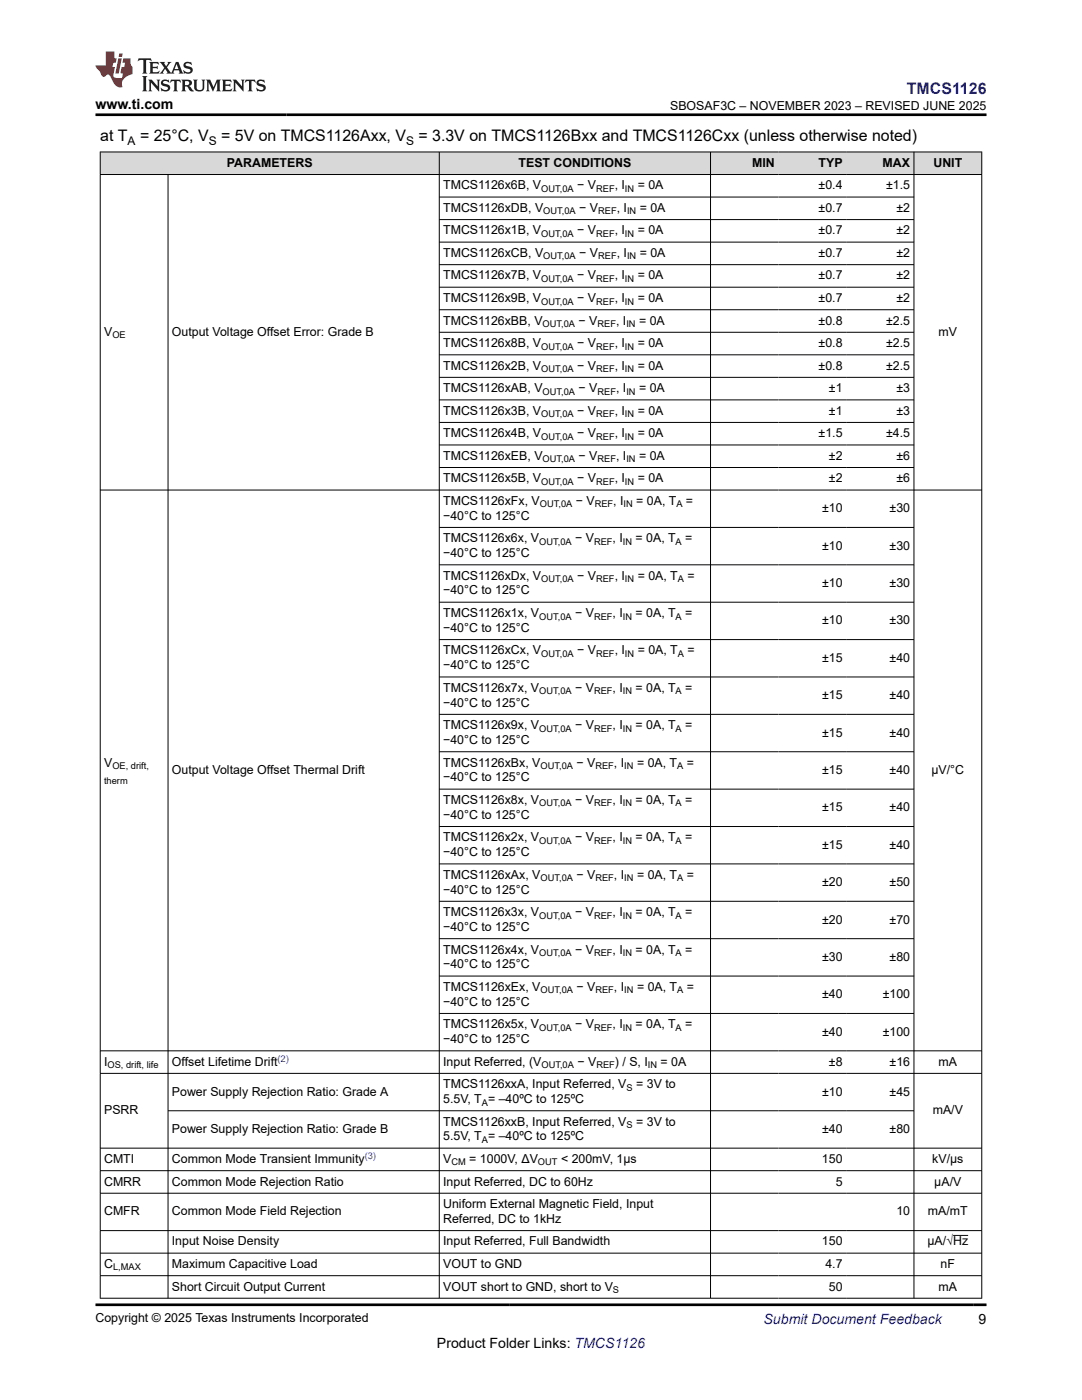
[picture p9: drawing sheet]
<svg xmlns="http://www.w3.org/2000/svg" width="216mm" height="279mm" viewBox="0 0 216 279" stroke-linecap="round" stroke-linejoin="round" font-family="sans-serif">
<defs><g id="words">
<text font-size="3.2" fill="#00f" x="181" y="18.7">TMCS1126</text>
<g font-size="3.2">
<text x="20" y="28.2">at T</text>
<text x="27.9" y="28.2">= 25°C, V</text>
<text x="44.1" y="28.2">= 5V on TMCS1126Axx, V</text>
<text x="83.5" y="28.2">= 3.3V on TMCS1126Bxx and TMCS1126Cxx (unless otherwise noted)</text>
</g>
<g font-size="2.8">
<text x="19.1" y="21.8">www.ti.com</text>
<text x="87.2" y="269">Product Folder Links: TMCS1126</text>
<text x="195.3" y="264.2">9</text>
</g>
<text font-size="2.8" fill="#00f" x="152.4" y="264.2">Submit Document Feedback</text>
<g font-size="2.5">
<text x="133.7" y="21.9">SBOSAF3C – NOVEMBER 2023 – REVISED JUNE 2025</text>
<text x="45.3" y="33.3">PARAMETERS</text>
<text x="103.5" y="33.3">TEST CONDITIONS</text>
<text x="150.1" y="33.3">MIN</text>
<text x="163.3" y="33.3">TYP</text>
<text x="176.1" y="33.3">MAX</text>
<text x="186.3" y="33.3">UNIT</text>
<text x="88.4" y="37.8">TMCS1126x6B, V</text>
<text x="115.2" y="37.8">− V</text>
<text x="122.7" y="37.8">, I</text>
<text x="127.2" y="37.8">= 0A</text>
<text x="163.3" y="37.8">±0.4</text>
<text x="176.8" y="37.8">±1.5</text>
<text x="88.4" y="42.3">TMCS1126xDB, V</text>
<text x="88.4" y="46.8">TMCS1126x1B, V</text>
<text x="115.2" y="46.8">− V</text>
<text x="115.6" y="42.3">− V</text>
<text x="122.7" y="46.8">, I</text>
<text x="123.1" y="42.3">, I</text>
<text x="127.2" y="46.8">= 0A</text>
<text x="127.7" y="42.3">= 0A</text>
<text x="163.3" y="42.3">±0.7</text>
<text x="163.3" y="46.8">±0.7</text>
<text x="178.9" y="42.3">±2</text>
<text x="178.9" y="46.8">±2</text>
<text x="88.4" y="51.3">TMCS1126xCB, V</text>
<text x="115.6" y="51.3">− V</text>
<text x="123.1" y="51.3">, I</text>
<text x="127.7" y="51.3">= 0A</text>
<text x="163.3" y="51.3">±0.7</text>
<text x="178.9" y="51.3">±2</text>
<text x="88.4" y="55.8">TMCS1126x7B, V</text>
<text x="115.2" y="55.8">− V</text>
<text x="122.7" y="55.8">, I</text>
<text x="127.2" y="55.8">= 0A</text>
<text x="163.3" y="55.8">±0.7</text>
<text x="178.9" y="55.8">±2</text>
<text x="88.4" y="60.3">TMCS1126x9B, V</text>
<text x="88.4" y="64.8">TMCS1126xBB, V</text>
<text x="115.2" y="60.3">− V</text>
<text x="115.4" y="64.8">− V</text>
<text x="122.7" y="60.3">, I</text>
<text x="122.9" y="64.8">, I</text>
<text x="127.2" y="60.3">= 0A</text>
<text x="127.5" y="64.8">= 0A</text>
<text x="163.3" y="60.3">±0.7</text>
<text x="163.3" y="64.8">±0.8</text>
<text x="176.8" y="64.8">±2.5</text>
<text x="178.9" y="60.3">±2</text>
<text x="20.8" y="67">V</text>
<text x="34.3" y="67">Output Voltage Offset Error: Grade B</text>
<text x="88.4" y="69.3">TMCS1126x8B, V</text>
<text x="115.2" y="69.3">− V</text>
<text x="122.7" y="69.3">, I</text>
<text x="127.2" y="69.3">= 0A</text>
<text x="163.3" y="69.3">±0.8</text>
<text x="176.8" y="69.3">±2.5</text>
<text x="187.3" y="67">mV</text>
<text x="88.4" y="73.8">TMCS1126x2B, V</text>
<text x="115.2" y="73.8">− V</text>
<text x="122.7" y="73.8">, I</text>
<text x="127.2" y="73.8">= 0A</text>
<text x="163.3" y="73.8">±0.8</text>
<text x="176.8" y="73.8">±2.5</text>
<text x="88.4" y="78.3">TMCS1126xAB, V</text>
<text x="88.4" y="82.8">TMCS1126x3B, V</text>
<text x="115.2" y="82.8">− V</text>
<text x="115.4" y="78.3">− V</text>
<text x="122.7" y="82.8">, I</text>
<text x="122.9" y="78.3">, I</text>
<text x="127.2" y="82.8">= 0A</text>
<text x="127.5" y="78.3">= 0A</text>
<text x="165.4" y="78.3">±1</text>
<text x="165.4" y="82.8">±1</text>
<text x="178.9" y="78.3">±3</text>
<text x="178.9" y="82.8">±3</text>
<text x="88.4" y="87.3">TMCS1126x4B, V</text>
<text x="115.2" y="87.3">− V</text>
<text x="122.7" y="87.3">, I</text>
<text x="127.2" y="87.3">= 0A</text>
<text x="163.3" y="87.3">±1.5</text>
<text x="176.8" y="87.3">±4.5</text>
<text x="88.4" y="91.8">TMCS1126xEB, V</text>
<text x="115.4" y="91.8">− V</text>
<text x="122.9" y="91.8">, I</text>
<text x="127.5" y="91.8">= 0A</text>
<text x="165.4" y="91.8">±2</text>
<text x="178.9" y="91.8">±6</text>
<text x="88.4" y="96.3">TMCS1126x5B, V</text>
<text x="88.4" y="100.8">TMCS1126xFx, V</text>
<text x="114.9" y="100.8">− V</text>
<text x="115.2" y="96.3">− V</text>
<text x="122.4" y="100.8">, I</text>
<text x="122.7" y="96.3">, I</text>
<text x="127" y="100.8">= 0A, T</text>
<text x="127.2" y="96.3">= 0A</text>
<text x="136.9" y="100.8">=</text>
<text x="165.4" y="96.3">±2</text>
<text x="178.9" y="96.3">±6</text>
<text x="88.4" y="103.7">−40°C to 125°C</text>
<text x="164" y="102.2">±10</text>
<text x="177.5" y="102.2">±30</text>
<text x="88.4" y="111.2">−40°C to 125°C</text>
<text x="88.4" y="108.2">TMCS1126x6x, V</text>
<text x="114.8" y="108.2">− V</text>
<text x="122.2" y="108.2">, I</text>
<text x="126.8" y="108.2">= 0A, T</text>
<text x="136.7" y="108.2">=</text>
<text x="164" y="109.7">±10</text>
<text x="177.5" y="109.7">±30</text>
<text x="88.4" y="118.6">−40°C to 125°C</text>
<text x="88.4" y="115.7">TMCS1126xDx, V</text>
<text x="115.2" y="115.7">− V</text>
<text x="122.6" y="115.7">, I</text>
<text x="127.2" y="115.7">= 0A, T</text>
<text x="137.2" y="115.7">=</text>
<text x="164" y="117.2">±10</text>
<text x="177.5" y="117.2">±30</text>
<text x="88.4" y="123.1">TMCS1126x1x, V</text>
<text x="114.8" y="123.1">− V</text>
<text x="122.2" y="123.1">, I</text>
<text x="126.8" y="123.1">= 0A, T</text>
<text x="136.7" y="123.1">=</text>
<text x="164" y="124.6">±10</text>
<text x="177.5" y="124.6">±30</text>
<text x="88.4" y="126.1">−40°C to 125°C</text>
<text x="88.4" y="130.6">TMCS1126xCx, V</text>
<text x="115.2" y="130.6">− V</text>
<text x="122.6" y="130.6">, I</text>
<text x="127.2" y="130.6">= 0A, T</text>
<text x="137.2" y="130.6">=</text>
<text x="88.4" y="133.6">−40°C to 125°C</text>
<text x="164" y="132.1">±15</text>
<text x="177.5" y="132.1">±40</text>
<text x="88.4" y="141">−40°C to 125°C</text>
<text x="88.4" y="138.1">TMCS1126x7x, V</text>
<text x="114.8" y="138.1">− V</text>
<text x="122.2" y="138.1">, I</text>
<text x="126.8" y="138.1">= 0A, T</text>
<text x="136.7" y="138.1">=</text>
<text x="164" y="139.5">±15</text>
<text x="177.5" y="139.5">±40</text>
<text x="88.4" y="148.5">−40°C to 125°C</text>
<text x="88.4" y="145.5">TMCS1126x9x, V</text>
<text x="114.8" y="145.5">− V</text>
<text x="122.2" y="145.5">, I</text>
<text x="126.8" y="145.5">= 0A, T</text>
<text x="136.7" y="145.5">=</text>
<text x="164" y="147">±15</text>
<text x="177.5" y="147">±40</text>
<text x="20.8" y="153">V</text>
<text x="34.3" y="154.5">Output Voltage Offset Thermal Drift</text>
<text x="88.4" y="156">−40°C to 125°C</text>
<text x="88.4" y="153">TMCS1126xBx, V</text>
<text x="115" y="153">− V</text>
<text x="122.5" y="153">, I</text>
<text x="127.1" y="153">= 0A, T</text>
<text x="137" y="153">=</text>
<text x="164" y="154.5">±15</text>
<text x="177.5" y="154.5">±40</text>
<text x="185.9" y="154.5">µV/°C</text>
<text x="88.4" y="160.4">TMCS1126x8x, V</text>
<text x="114.8" y="160.4">− V</text>
<text x="122.2" y="160.4">, I</text>
<text x="126.8" y="160.4">= 0A, T</text>
<text x="136.7" y="160.4">=</text>
<text x="164" y="161.9">±15</text>
<text x="177.5" y="161.9">±40</text>
<text x="88.4" y="163.4">−40°C to 125°C</text>
<text x="88.4" y="167.9">TMCS1126x2x, V</text>
<text x="114.8" y="167.9">− V</text>
<text x="122.2" y="167.9">, I</text>
<text x="126.8" y="167.9">= 0A, T</text>
<text x="136.7" y="167.9">=</text>
<text x="88.4" y="170.9">−40°C to 125°C</text>
<text x="164" y="169.4">±15</text>
<text x="177.5" y="169.4">±40</text>
<text x="88.4" y="178.3">−40°C to 125°C</text>
<text x="88.4" y="175.4">TMCS1126xAx, V</text>
<text x="115" y="175.4">− V</text>
<text x="122.5" y="175.4">, I</text>
<text x="127.1" y="175.4">= 0A, T</text>
<text x="137" y="175.4">=</text>
<text x="164" y="176.9">±20</text>
<text x="177.5" y="176.9">±50</text>
<text x="88.4" y="185.8">−40°C to 125°C</text>
<text x="88.4" y="182.8">TMCS1126x3x, V</text>
<text x="114.8" y="182.8">− V</text>
<text x="122.2" y="182.8">, I</text>
<text x="126.8" y="182.8">= 0A, T</text>
<text x="136.7" y="182.8">=</text>
<text x="164" y="184.3">±20</text>
<text x="177.5" y="184.3">±70</text>
<text x="88.4" y="190.3">TMCS1126x4x, V</text>
<text x="114.8" y="190.3">− V</text>
<text x="122.2" y="190.3">, I</text>
<text x="126.8" y="190.3">= 0A, T</text>
<text x="136.7" y="190.3">=</text>
<text x="164" y="191.8">±30</text>
<text x="177.5" y="191.8">±80</text>
<text x="88.4" y="193.3">−40°C to 125°C</text>
<text x="88.4" y="197.8">TMCS1126xEx, V</text>
<text x="115" y="197.8">− V</text>
<text x="122.5" y="197.8">, I</text>
<text x="127.1" y="197.8">= 0A, T</text>
<text x="137" y="197.8">=</text>
<text x="88.4" y="200.7">−40°C to 125°C</text>
<text x="164" y="199.2">±40</text>
<text x="176.1" y="199.2">±100</text>
<text x="88.4" y="208.2">−40°C to 125°C</text>
<text x="88.4" y="205.2">TMCS1126x5x, V</text>
<text x="114.8" y="205.2">− V</text>
<text x="122.2" y="205.2">, I</text>
<text x="126.8" y="205.2">= 0A, T</text>
<text x="136.7" y="205.2">=</text>
<text x="164" y="206.7">±40</text>
<text x="176.1" y="206.7">±100</text>
<text x="20.8" y="212.7">I</text>
<text x="34.3" y="212.7">Offset Lifetime Drift</text>
<text x="88.4" y="212.7">Input Referred, (V</text>
<text x="115.2" y="212.7">− V</text>
<text x="122.7" y="212.7">) / S, I</text>
<text x="131.8" y="212.7">= 0A</text>
<text x="165.4" y="212.7">±8</text>
<text x="177.5" y="212.7">±16</text>
<text x="187.3" y="212.7">mA</text>
<text x="34.3" y="218.7">Power Supply Rejection Ratio: Grade A</text>
<text x="88.4" y="217.2">TMCS1126xxA, Input Referred, V</text>
<text x="88.4" y="220.1">5.5V, T = –40ºC to 125ºC</text>
<text x="126.9" y="217.2">= 3V to</text>
<text x="164" y="218.7">±10</text>
<text x="177.5" y="218.7">±45</text>
<text x="20.8" y="222.4">PSRR</text>
<text x="34.3" y="226.1">Power Supply Rejection Ratio: Grade B</text>
<text x="88.4" y="224.6">TMCS1126xxB, Input Referred, V</text>
<text x="88.4" y="227.6">5.5V, T = –40ºC to 125ºC</text>
<text x="126.9" y="224.6">= 3V to</text>
<text x="164" y="226.1">±40</text>
<text x="177.5" y="226.1">±80</text>
<text x="186.1" y="222.4">mA/V</text>
<text x="20.8" y="232.1">CMTI</text>
<text x="34.3" y="232.1">Common Mode Transient Immunity</text>
<text x="88.4" y="232.1">V</text>
<text x="93.6" y="232.1">= 1000V, ΔV</text>
<text x="111.9" y="232.1">&lt; 200mV, 1µs</text>
<text x="164" y="232.1">150</text>
<text x="186" y="232.1">kV/µs</text>
<text x="20.8" y="236.6">CMRR</text>
<text x="34.3" y="236.6">Common Mode Rejection Ratio</text>
<text x="88.4" y="236.6">Input Referred, DC to 60Hz</text>
<text x="166.8" y="236.6">5</text>
<text x="186.4" y="236.6">µA/V</text>
<text x="20.8" y="242.6">CMFR</text>
<text x="34.3" y="242.6">Common Mode Field Rejection</text>
<text x="88.4" y="241.1">Uniform External Magnetic Field, Input</text>
<text x="88.4" y="244.1">Referred, DC to 1kHz</text>
<text x="178.9" y="242.6">10</text>
<text x="185.2" y="242.6">mA/mT</text>
<text x="34.3" y="248.6">Input Noise Density</text>
<text x="88.4" y="248.6">Input Referred, Full Bandwidth</text>
<text x="164" y="248.6">150</text>
<text x="185.1" y="248.6">μA/√Hz</text>
<text x="20.8" y="253.1">C</text>
<text x="34.3" y="253.1">Maximum Capacitive Load</text>
<text x="34.3" y="257.6">Short Circuit Output Current</text>
<text x="88.4" y="253.1">VOUT to GND</text>
<text x="88.4" y="257.6">VOUT short to GND, short to V</text>
<text x="164.7" y="253.1">4.7</text>
<text x="165.4" y="257.6">50</text>
<text x="187.3" y="257.6">mA</text>
<text x="187.7" y="253.1">nF</text>
<text x="19.1" y="263.9">Copyright © 2025 Texas Instruments Incorporated</text>
</g>
<g font-size="2.4">
<text x="25.5" y="28.9">A</text>
<text x="41.7" y="28.9">S</text>
<text x="81" y="28.9">S</text>
</g>
<g font-size="1.9">
<text x="108" y="38.3">OUT,0A</text>
<text x="118.9" y="38.3">REF</text>
<text x="124.7" y="38.3">IN</text>
<text x="108" y="47.3">OUT,0A</text>
<text x="108.4" y="42.8">OUT,0A</text>
<text x="118.9" y="47.3">REF</text>
<text x="119.4" y="42.8">REF</text>
<text x="124.7" y="47.3">IN</text>
<text x="125.1" y="42.8">IN</text>
<text x="108.4" y="51.8">OUT,0A</text>
<text x="119.4" y="51.8">REF</text>
<text x="125.1" y="51.8">IN</text>
<text x="108" y="56.3">OUT,0A</text>
<text x="118.9" y="56.3">REF</text>
<text x="124.7" y="56.3">IN</text>
<text x="108" y="60.8">OUT,0A</text>
<text x="108.3" y="65.3">OUT,0A</text>
<text x="118.9" y="60.8">REF</text>
<text x="119.2" y="65.3">REF</text>
<text x="124.7" y="60.8">IN</text>
<text x="125" y="65.3">IN</text>
<text x="22.4" y="67.5">OE</text>
<text x="108" y="69.8">OUT,0A</text>
<text x="118.9" y="69.8">REF</text>
<text x="124.7" y="69.8">IN</text>
<text x="108" y="74.3">OUT,0A</text>
<text x="118.9" y="74.3">REF</text>
<text x="124.7" y="74.3">IN</text>
<text x="108" y="83.3">OUT,0A</text>
<text x="108.3" y="78.8">OUT,0A</text>
<text x="118.9" y="83.3">REF</text>
<text x="119.2" y="78.8">REF</text>
<text x="124.7" y="83.3">IN</text>
<text x="125" y="78.8">IN</text>
<text x="108" y="87.8">OUT,0A</text>
<text x="118.9" y="87.8">REF</text>
<text x="124.7" y="87.8">IN</text>
<text x="108.3" y="92.3">OUT,0A</text>
<text x="119.2" y="92.3">REF</text>
<text x="125" y="92.3">IN</text>
<text x="107.7" y="101.3">OUT,0A</text>
<text x="108" y="96.8">OUT,0A</text>
<text x="118.7" y="101.3">REF</text>
<text x="118.9" y="96.8">REF</text>
<text x="124.4" y="101.3">IN</text>
<text x="124.7" y="96.8">IN</text>
<text x="135" y="101.3">A</text>
<text x="107.6" y="108.7">OUT,0A</text>
<text x="118.5" y="108.7">REF</text>
<text x="124.3" y="108.7">IN</text>
<text x="134.8" y="108.7">A</text>
<text x="108" y="116.2">OUT,0A</text>
<text x="118.9" y="116.2">REF</text>
<text x="124.7" y="116.2">IN</text>
<text x="135.2" y="116.2">A</text>
<text x="107.6" y="123.6">OUT,0A</text>
<text x="118.5" y="123.6">REF</text>
<text x="124.3" y="123.6">IN</text>
<text x="134.8" y="123.6">A</text>
<text x="108" y="131.1">OUT,0A</text>
<text x="118.9" y="131.1">REF</text>
<text x="124.7" y="131.1">IN</text>
<text x="135.2" y="131.1">A</text>
<text x="107.6" y="138.6">OUT,0A</text>
<text x="118.5" y="138.6">REF</text>
<text x="124.3" y="138.6">IN</text>
<text x="134.8" y="138.6">A</text>
<text x="107.6" y="146">OUT,0A</text>
<text x="118.5" y="146">REF</text>
<text x="124.3" y="146">IN</text>
<text x="134.8" y="146">A</text>
<text x="22.4" y="153.5">OE, drift,</text>
<text x="107.9" y="153.5">OUT,0A</text>
<text x="118.8" y="153.5">REF</text>
<text x="124.6" y="153.5">IN</text>
<text x="135.1" y="153.5">A</text>
<text x="20.8" y="156.4">therm</text>
<text x="107.6" y="160.9">OUT,0A</text>
<text x="118.5" y="160.9">REF</text>
<text x="124.3" y="160.9">IN</text>
<text x="134.8" y="160.9">A</text>
<text x="107.6" y="168.4">OUT,0A</text>
<text x="118.5" y="168.4">REF</text>
<text x="124.3" y="168.4">IN</text>
<text x="134.8" y="168.4">A</text>
<text x="107.9" y="175.9">OUT,0A</text>
<text x="118.8" y="175.9">REF</text>
<text x="124.6" y="175.9">IN</text>
<text x="135.1" y="175.9">A</text>
<text x="107.6" y="183.3">OUT,0A</text>
<text x="118.5" y="183.3">REF</text>
<text x="124.3" y="183.3">IN</text>
<text x="134.8" y="183.3">A</text>
<text x="107.6" y="190.8">OUT,0A</text>
<text x="118.5" y="190.8">REF</text>
<text x="124.3" y="190.8">IN</text>
<text x="134.8" y="190.8">A</text>
<text x="107.9" y="198.2">OUT,0A</text>
<text x="118.8" y="198.2">REF</text>
<text x="124.6" y="198.2">IN</text>
<text x="135.1" y="198.2">A</text>
<text x="107.6" y="205.7">OUT,0A</text>
<text x="118.5" y="205.7">REF</text>
<text x="124.3" y="205.7">IN</text>
<text x="134.8" y="205.7">A</text>
<text x="21.5" y="213.2">OS, drift, life</text>
<text x="108" y="213.2">OUT,0A</text>
<text x="119" y="213.2">REF</text>
<text x="129.3" y="213.2">IN</text>
<text x="96.2" y="220.6">A</text>
<text x="125" y="217.7">S</text>
<text x="125" y="225.1">S</text>
<text x="90.1" y="232.6">CM</text>
<text x="96.2" y="228.1">A</text>
<text x="107.3" y="232.6">OUT</text>
<text x="22.6" y="253.5">L,MAX</text>
<text x="122.3" y="258">S</text>
</g>
<g font-size="1.9" fill="#00f">
<text x="55.4" y="211.9">(2)</text>
<text x="72.8" y="231.3">(3)</text>
</g>
</g></defs>
<g fill="#d8d8d8">
<path d="M20 30.3h175.9v4.5h-175.9z" fill-rule="evenodd"/>
<path d="M20.1 30.4h67.5v4.4h-67.5z" fill-rule="evenodd"/>
<path d="M87.7 30.4h54v4.4h-54z" fill-rule="evenodd"/>
<path d="M141.8 30.4h13.5v4.4h-13.5z" fill-rule="evenodd"/>
<path d="M155.3 30.4h13.5v4.4h-13.5z" fill-rule="evenodd"/>
<path d="M168.8 30.4h13.5v4.4h-13.5z" fill-rule="evenodd"/>
<path d="M182.4 30.4h13.4v4.4h-13.4z" fill-rule="evenodd"/>
</g>
<g fill="none" stroke="#000" stroke-width=".2">
<path d="M19.9 30.3h176.1M19.9 34.8h176.1M20 30.3v228.9M33.5 34.8v224.4M87.7 30.3v228.9M87.7 39.3h94.7M141.8 30.3v228.9M182.4 30.3v228.9M195.9 30.3v228.9M87.7 43.8h94.7M87.7 48.3h94.7M87.7 52.8h94.7"/>
<path d="M87.7 57.3h94.7M87.7 61.8h94.7M87.7 66.3h94.7M87.7 70.8h94.7M87.7 75.3h94.7M87.7 79.8h94.7M19.9 97.8h176.1M87.7 84.3h94.7M87.7 88.8h94.7M87.7 93.3h94.7M87.7 105.3h94.7M87.7 112.7h94.7"/>
<path d="M87.7 120.2h94.7M87.7 127.6h94.7M87.7 135.1h94.7M87.7 142.6h94.7M87.7 150h94.7M87.7 157.5h94.7M87.7 165h94.7M87.7 172.4h94.7M87.7 179.9h94.7M87.7 187.3h94.7M87.7 194.8h94.7M19.9 209.7h176.1"/>
<path d="M19.9 214.2h176.1M87.7 202.3h94.7M19.9 229.1h176.1M19.9 233.6h176.1M19.9 238.1h176.1M33.5 221.7h148.9M19.9 245.6h176.1M19.9 250.1h176.1M19.9 254.6h176.1M19.9 259.1h176.1M190.2 246.5h3"/>
</g>
<path d="M27.7 11.6l-.2 .6 .5-.2h.6v.1v2.2l-.2 .4h1l-.2-.4v-2.2v-.1h.5l.5 .2-.1-.6zM29.8 12.4l.2 .3v1.6l-.2 .4h1.9l.1-.6a1.08 1.08 0 0 1-1.3 .2v-.7h.6l.4 .2v-.7l-.4 .2h-.6v-.5l.2-.2a1 1 0 0 1 1 .3l-.1-.5zM31.8 12.4l1 1.1-1 1.2h.9l-.2-.2 .4-.8 .5 .8-.2 .2h1.6l-.2-.2 .1-.5h1l.1 .5-.1 .2h.9l-.2-.4-.8-1.9h-.5l-1 2.1-.8-1.1 .9-1h-.8l.2 .2-.5 .6-.3-.6 .1-.2zM35.2 12.8l.4 1h-.8zM36.8 12.5a.65 .65 0 0 0-.2 .7 .65 .65 0 0 0 .6 .5l.7 .1 .1 .3a.79 .79 0 0 1-.7 .4 .79 .79 0 0 1-.7-.5l.1 .7 .2-.1a.93 .93 0 0 0 1.1 0 .93 .93 0 0 0 .4-.9 1.46 1.46 0 0 0-1.2-.6l-.1-.3a1.09 1.09 0 0 1 1.2 .2l-.2-.6-.1 .1-.6-.2zM28.4 15.2l.2 .4v2.2l-.2 .4h1l-.2-.4v-2.2l.2-.4zM29.6 15.9l.2 .4v1.5l-.2 .4h.8l-.3-.4v-1.3l1.7 1.8v-2l.2-.4h-.8l.2 .2 .1 1.1-1.2-1.3zM32.3 16a.65 .65 0 0 0-.2 .8 .65 .65 0 0 0 .7 .4l.6 .2 .1 .2a.79 .79 0 0 1-.7 .4 .79 .79 0 0 1-.7-.5l.1 .7 .2-.1a.93 .93 0 0 0 1.1 .1 .93 .93 0 0 0 .4-1 1.46 1.46 0 0 0-1.2-.5l-.1-.4a1.09 1.09 0 0 1 1.2 .2l-.2-.6-.1 .1-.6-.1zM34.1 15.9l-.1 .6a.63 .63 0 0 1 .7-.3l.1 1.6-.3 .4h1l-.2-.4v-1.6a.66 .66 0 0 1 .8 .3l-.1-.6zM36.2 15.9l.2 .4v1.5l-.2 .4h.9l-.2-.2v-.7h.5l.1 .2a.79 .79 0 0 0 1.2 .6l-1-.9a.61 .61 0 0 0 .6-.6 .61 .61 0 0 0-.5-.7zM36.9 16.2h.2a.47 .47 0 0 1 .5 .1 .47 .47 0 0 1 .1 .5l-.2 .1-.6 .1zM38.5 15.9l.2 .2a2.27 2.27 0 0 0 .4 2 1.04 1.04 0 0 0 1.7-.7v-1.3l.2-.2h-.8l.2 .4v1.1a.6 .6 0 0 1-.6 .6 .6 .6 0 0 1-.6-.6v-1.1l.3-.4zM41.1 15.9l.2 .4v1.5l-.2 .4h.7l-.2-.4v-1.4l.9 1.9 .8-1.9v1.4l-.2 .4h1l-.3-.4v-1.5l.3-.4h-.8l-.7 1.5-.7-1.5zM44.3 15.9l.2 .4v1.5l-.2 .4h1.9l.1-.6a1.09 1.09 0 0 1-1.3 .2v-.7h.6l.4 .2v-.6l-.4 .2h-.6v-.6l.2-.1a1.01 1.01 0 0 1 1 .3l-.1-.6zM46.4 15.9l.3 .4v1.5l-.3 .4h.8l-.2-.4v-1.3l1.6 1.8v-2l.2-.4h-.7l.2 .2v1.1l-1.2-1.3zM49 15.9l-.1 .6a.63 .63 0 0 1 .8-.3v1.6l-.3 .4h1l-.2-.4v-1.6a.66 .66 0 0 1 .8 .3l-.1-.6zM51.4 16a.65 .65 0 0 0-.2 .8 .65 .65 0 0 0 .6 .4l.6 .2 .2 .2a.79 .79 0 0 1-.8 .4 .79 .79 0 0 1-.6-.5l.1 .7 .2-.1a.93 .93 0 0 0 1 .1 .93 .93 0 0 0 .5-1 1.46 1.46 0 0 0-1.3-.5l-.1-.4a1.09 1.09 0 0 1 1.3 .2l-.2-.6-.2 .1-.5-.1z" fill="#231f20"/>
<path d="M21.1 10.3v2.7h-2v.4l.9 1a.95 .95 0 0 0 .9 .9 .59 .59 0 0 1 .6-.4 .59 .59 0 0 1 .5 .3l.4 .8a1.59 1.59 0 0 0 2.1 1.4 1.61 1.61 0 0 1 1-2.3l1-.3-.1-1.5a1.59 1.59 0 0 1-.4-1.7h-1.4l-.2 .9h.5l-.1 .9h-.5l-.2 .9v.3l.4 .1-.2 .9h-.6a.73 .73 0 0 1-1.1-.7l.3-1.5h-.5l.2-.9h.5l.2-.9h-.5v-1.3zM23.6 11.6l-.6 3.1h.7l.6-3.1zM23.8 10.7l-.1 .6h.7l.1-.6z" fill="#ed1c24"/>
<path d="M19.1 22.9h177.8M19.1 260.4h177.8" fill="none" stroke="#000" stroke-width=".53"/>
<use href="#words"/>
</svg>
